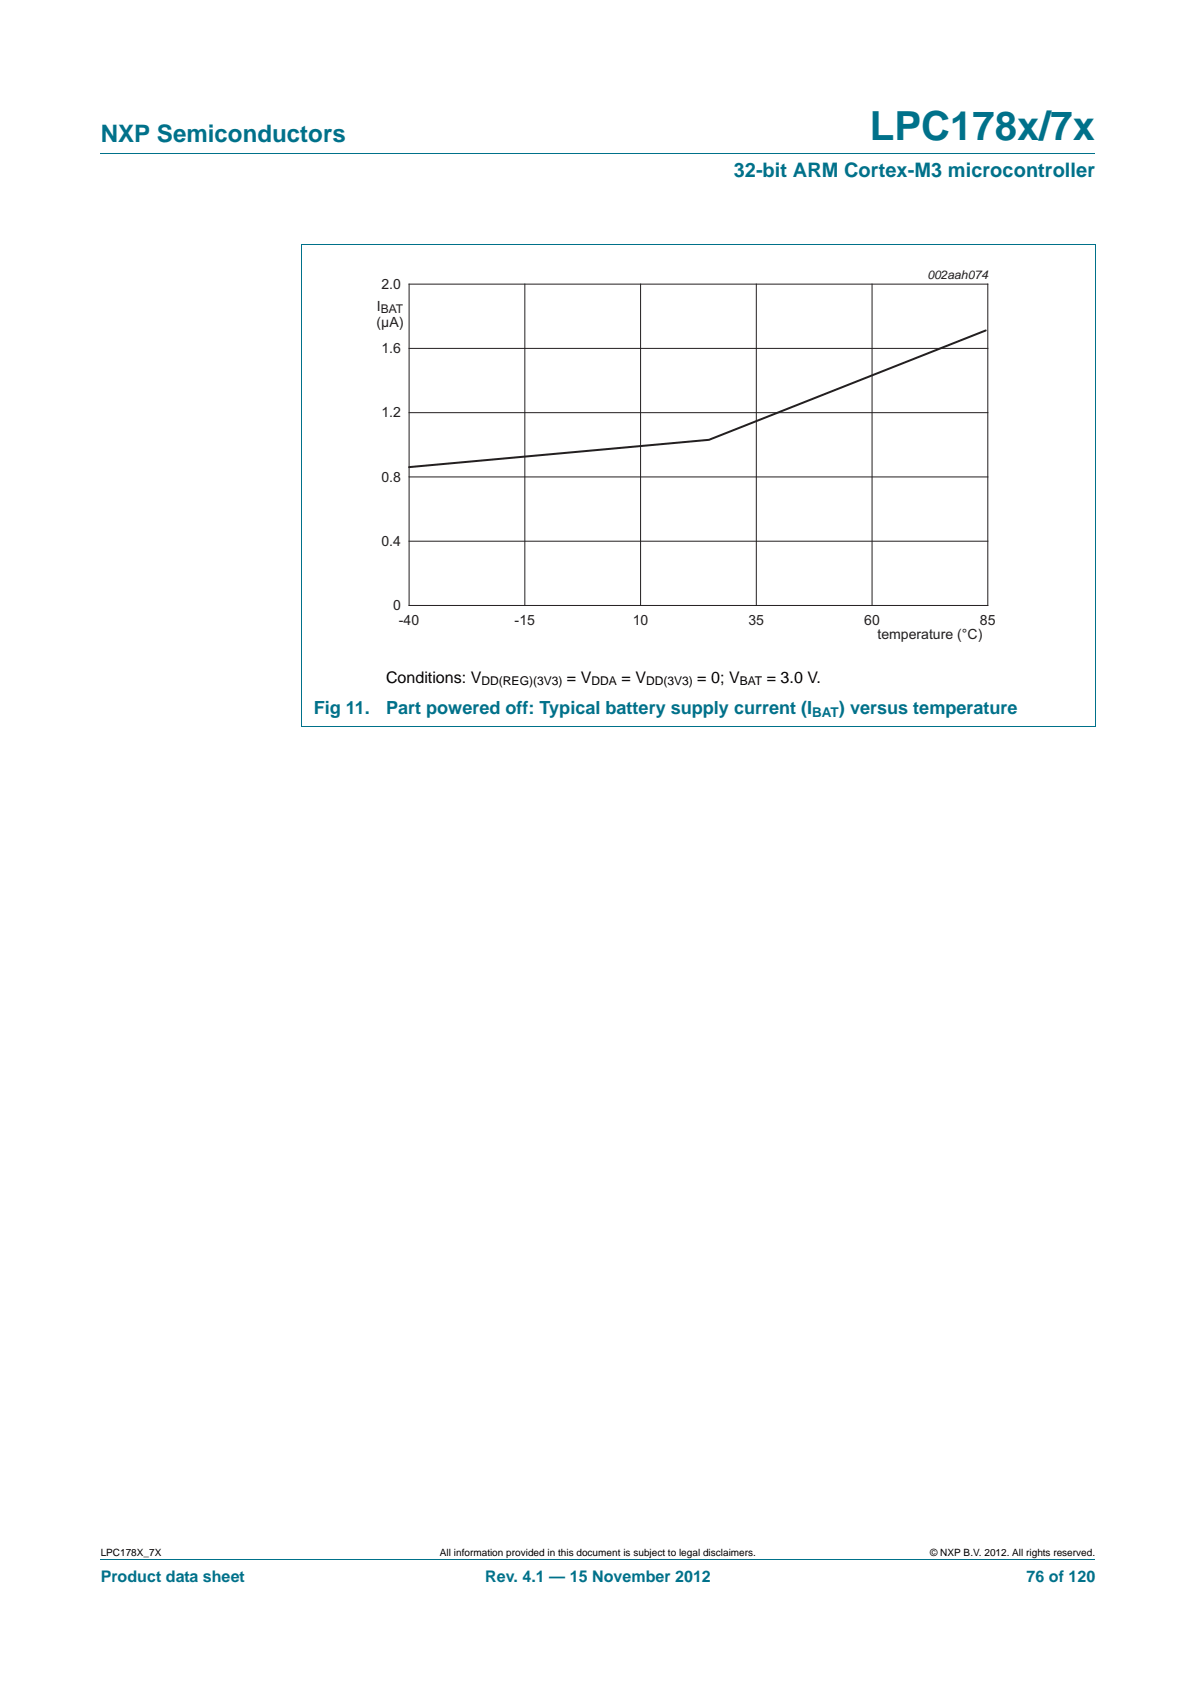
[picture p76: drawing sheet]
<svg xmlns="http://www.w3.org/2000/svg" width="210mm" height="297mm" viewBox="0 0 210 297" stroke-linecap="round" stroke-linejoin="round" font-family="sans-serif">
<defs><g id="words">
<text font-size="7" fill="#00718a" x="152.7" y="24.6">LPC178x/7x</text>
<text font-size="4.2" fill="#00718a" x="17.7" y="24.9">NXP Semiconductors</text>
<text font-size="3.5" fill="#00718a" x="128.8" y="31.1">32-bit ARM Cortex-M3 microcontroller</text>
<g font-size="3.2" fill="#00718a">
<text x="55.1" y="125.4">Fig 11.</text>
<text x="67.8" y="125.4">Part powered off: Typical battery supply current (I</text>
<text x="147.3" y="125.4">) versus temperature</text>
</g>
<g font-size="2.8">
<text x="67.8" y="119.9">Conditions: V</text>
<text x="99.5" y="119.9">= V</text>
<text x="109.1" y="119.9">= V</text>
<text x="122.4" y="119.9">= 0; V</text>
<text x="134.6" y="119.9">= 3.0 V.</text>
</g>
<g font-size="2.8" fill="#00718a">
<text x="17.7" y="277.9">Product data sheet</text>
<text x="85.2" y="277.9">Rev. 4.1 — 15 November 2012</text>
<text x="180.2" y="277.9">76 of 120</text>
</g>
<g font-size="2.5" fill="#231f20">
<text x="67" y="50.8">2.0</text>
<text x="66.1" y="57.5">(μA)</text>
<text x="66.2" y="54.5">I</text>
<text x="67" y="62">1.6</text>
<text x="67" y="73.3">1.2</text>
<text x="67" y="84.6">0.8</text>
<text x="67" y="95.9">0.4</text>
<text x="69" y="107.2">0</text>
<text x="70" y="109.7">-40</text>
<text x="90.4" y="109.7">-15</text>
<text x="111.1" y="109.7">10</text>
<text x="131.4" y="109.7">35</text>
<text x="151.7" y="109.7">60</text>
<text x="154.1" y="112.3">temperature (°C)</text>
<text x="172.1" y="109.7">85</text>
</g>
<text font-size="2.4" fill="#00718a" x="142.6" y="126">BAT</text>
<g font-size="2.1" fill="#231f20">
<text x="162.8" y="49.1">002aah074</text>
<text x="66.9" y="55">BAT</text>
</g>
<g font-size="2.1">
<text x="84.5" y="120.4">DD(REG)(3V3)</text>
<text x="103.9" y="120.4">DDA</text>
<text x="113.4" y="120.4">DD(3V3)</text>
<text x="129.9" y="120.4">BAT</text>
</g>
<g font-size="1.8">
<text x="17.7" y="273.3">LPC178X_7X</text>
<text x="77.2" y="273.3">All information provided in this document is subject to legal disclaimers.</text>
<text x="163.3" y="273.3">© NXP B.V. 2012. All rights reserved.</text>
</g>
</g></defs>
<path d="M17.7 27h174.6M52.9 42.9h139.4M53 42.9v84.6M192.3 42.9v84.6M52.9 127.5h139.4M17.7 273.9h174.6" fill="none" stroke="#00718a" stroke-width=".18"/>
<path d="M59.1 47.1h127v66.3h-127z" fill="none" stroke="#fff" stroke-width=".18"/>
<path d="M71.8 49.9h101.6v56.5h-101.6zM92.1 49.9v56.5M112.5 49.9v56.5M132.8 49.9v56.5M153.1 49.9v56.5M71.8 61.2h101.6M71.8 72.5h101.6M71.8 83.8h101.6M71.8 95.1h101.6" fill="none" stroke="#231f20" stroke-width=".18"/>
<path d="M173.1 58.1l-48.6 19.2-52.7 4.8" fill="none" stroke="#231f20" stroke-width=".35"/>
<use href="#words"/>
</svg>
